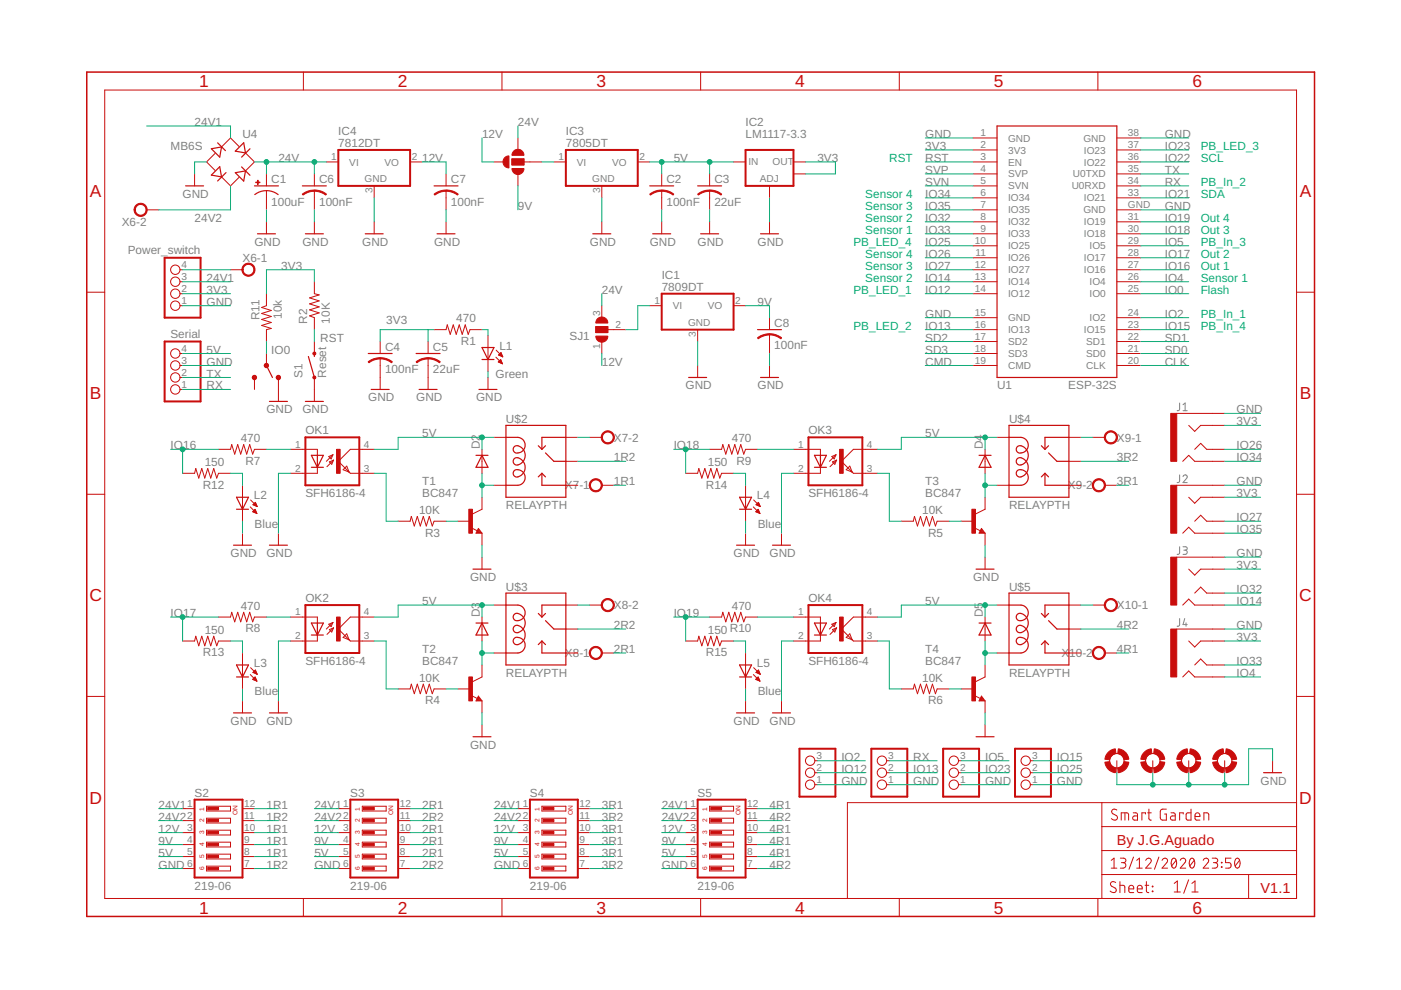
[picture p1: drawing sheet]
<svg xmlns="http://www.w3.org/2000/svg" width="297mm" height="210mm" viewBox="0 0 297 210" stroke-linecap="round" stroke-linejoin="round" font-family="sans-serif">
<defs><g id="words">
<g font-size="3.7" fill="#c90d0c">
<text x="42.2" y="18.5">1</text>
<text x="84.4" y="18.5">2</text>
<text x="126.5" y="18.5">3</text>
<text x="168.6" y="18.5">4</text>
<text x="210.7" y="18.5">5</text>
<text x="252.8" y="18.5">6</text>
<text x="19.1" y="41.8">A</text>
<text x="275.6" y="41.8">A</text>
<text x="19.1" y="84.7">B</text>
<text x="275.6" y="84.7">B</text>
<text x="19" y="127.5">C</text>
<text x="275.5" y="127.5">C</text>
<text x="19" y="170.4">D</text>
<text x="275.5" y="170.4">D</text>
<text x="42.2" y="193.7">1</text>
<text x="84.4" y="193.7">2</text>
<text x="126.5" y="193.7">3</text>
<text x="168.6" y="193.7">4</text>
<text x="210.7" y="193.7">5</text>
<text x="252.8" y="193.7">6</text>
</g>
<g font-size="3.1" fill="#c90d0c">
<text x="236.8" y="179.1">By J.G.Aguado</text>
<text x="267.3" y="189.2">V1.1</text>
</g>
<g font-size="2.5" fill="#808080">
<text x="41.2" y="26.7">24V1</text>
<text x="51.4" y="29.3">U4</text>
<text x="71.7" y="28.6">IC4</text>
<text x="102.2" y="29.3">12V</text>
<text x="109.8" y="26.7">24V</text>
<text x="120" y="28.6">IC3</text>
<text x="158.1" y="29.3">LM1117-3.3</text>
<text x="158.1" y="26.7">IC2</text>
<text x="196.2" y="29.3">GND</text>
<text x="247" y="29.3">GND</text>
<text x="36.2" y="31.8">MB6S</text>
<text x="59" y="34.3">24V</text>
<text x="71.7" y="31.2">7812DT</text>
<text x="89.5" y="34.3">12V</text>
<text x="120" y="31.2">7805DT</text>
<text x="142.8" y="34.3">5V</text>
<text x="173.3" y="34.3">3V3</text>
<text x="196.2" y="31.8">3V3</text>
<text x="196.2" y="34.3">RST</text>
<text x="247" y="34.3">IO22</text>
<text x="247" y="31.8">IO23</text>
<text x="38.7" y="41.9">GND</text>
<text x="57.5" y="38.8">C1</text>
<text x="67.7" y="38.8">C6</text>
<text x="95.6" y="38.8">C7</text>
<text x="141.3" y="38.8">C2</text>
<text x="151.5" y="38.8">C3</text>
<text x="196.2" y="36.9">SVP</text>
<text x="196.2" y="39.4">SVN</text>
<text x="196.2" y="41.9">IO34</text>
<text x="247" y="41.9">IO21</text>
<text x="247" y="39.4">RX</text>
<text x="247" y="36.9">TX</text>
<text x="25.8" y="47.9">X6-2</text>
<text x="41.2" y="47">24V2</text>
<text x="57.5" y="43.6">100uF</text>
<text x="67.7" y="43.6">100nF</text>
<text x="95.6" y="43.6">100nF</text>
<text x="109.8" y="44.5">9V</text>
<text x="141.3" y="43.6">100nF</text>
<text x="151.5" y="43.6">22uF</text>
<text x="196.2" y="44.5">IO35</text>
<text x="196.2" y="47">IO32</text>
<text x="247" y="44.5">GND</text>
<text x="247" y="47">IO19</text>
<text x="27.1" y="53.9">Power_switch</text>
<text x="53.9" y="52.1">GND</text>
<text x="64.1" y="52.1">GND</text>
<text x="76.8" y="52.1">GND</text>
<text x="92" y="52.1">GND</text>
<text x="125.1" y="52.1">GND</text>
<text x="137.8" y="52.1">GND</text>
<text x="147.9" y="52.1">GND</text>
<text x="160.6" y="52.1">GND</text>
<text x="196.2" y="49.6">IO33</text>
<text x="196.2" y="52.1">IO25</text>
<text x="247" y="52.1">IO5</text>
<text x="247" y="49.6">IO18</text>
<text x="43.8" y="59.7">24V1</text>
<text x="51.4" y="55.5">X6-1</text>
<text x="59.6" y="57.2">3V3</text>
<text x="140.3" y="59.1">IC1</text>
<text x="196.2" y="54.6">IO26</text>
<text x="196.2" y="57.2">IO27</text>
<text x="196.2" y="59.7">IO14</text>
<text x="247" y="59.7">IO4</text>
<text x="247" y="57.2">IO16</text>
<text x="247" y="54.6">IO17</text>
<text x="43.8" y="64.8">GND</text>
<text x="43.8" y="62.3">3V3</text>
<text x="127.6" y="62.3">24V</text>
<text x="140.3" y="61.6">7809DT</text>
<text x="160.6" y="64.8">9V</text>
<text x="196.2" y="62.3">IO12</text>
<text x="247" y="62.3">IO0</text>
<text x="36.1" y="71.7">Serial</text>
<text x="55" y="67.9" transform="rotate(-90 55 67.9)">R11</text>
<text x="59.8" y="67.6" transform="rotate(-90 59.8 67.6)">10k</text>
<text x="65.1" y="68.6" transform="rotate(-90 65.1 68.6)">R2</text>
<text x="69.9" y="68.6" transform="rotate(-90 69.9 68.6)">10K</text>
<text x="81.9" y="68.6">3V3</text>
<text x="96.7" y="68.4">470</text>
<text x="164.2" y="69.2">C8</text>
<text x="196.2" y="67.3">GND</text>
<text x="196.2" y="69.9">IO13</text>
<text x="247" y="69.9">IO15</text>
<text x="247" y="67.3">IO2</text>
<text x="43.8" y="77.5">GND</text>
<text x="43.8" y="75">5V</text>
<text x="57.5" y="75">IO0</text>
<text x="67.9" y="72.4">RST</text>
<text x="81.6" y="74.3">C4</text>
<text x="91.8" y="74.3">C5</text>
<text x="97.7" y="73.2">R1</text>
<text x="105.9" y="74.1">L1</text>
<text x="120.7" y="72">SJ1</text>
<text x="127.6" y="77.5">12V</text>
<text x="164.2" y="74.1">100nF</text>
<text x="196.2" y="72.4">SD2</text>
<text x="196.2" y="75">SD3</text>
<text x="196.2" y="77.5">CMD</text>
<text x="247" y="77.5">CLK</text>
<text x="247" y="75">SD0</text>
<text x="247" y="72.4">SD1</text>
<text x="43.8" y="82.6">RX</text>
<text x="43.8" y="80">TX</text>
<text x="64.1" y="80" transform="rotate(-90 64.1 80)">S1</text>
<text x="69.2" y="80" transform="rotate(-90 69.2 80)">Reset</text>
<text x="81.6" y="79.2">100nF</text>
<text x="91.8" y="79.2">22uF</text>
<text x="105.1" y="80.1">Green</text>
<text x="145.4" y="82.6">GND</text>
<text x="160.6" y="82.6">GND</text>
<text x="211.4" y="82.6">U1</text>
<text x="226.5" y="82.6">ESP-32S</text>
<text x="56.5" y="87.7">GND</text>
<text x="64.1" y="87.7">GND</text>
<text x="78.1" y="85.1">GND</text>
<text x="88.2" y="85.1">GND</text>
<text x="100.9" y="85.1">GND</text>
<text x="107.3" y="89.7">U$2</text>
<text x="213.9" y="89.7">U$4</text>
<text x="262.2" y="87.7">GND</text>
<text x="36.2" y="95.3">IO</text>
<text x="38.8" y="95.3">16</text>
<text x="51" y="93.8">470</text>
<text x="64.7" y="92.1">OK1</text>
<text x="89.5" y="92.7">5V</text>
<text x="101.7" y="95.3" transform="rotate(-90 101.7 95.3)">D2</text>
<text x="130.1" y="93.6">X7-2</text>
<text x="142.8" y="95.3">IO</text>
<text x="145.5" y="95.3">18</text>
<text x="155.1" y="93.8">470</text>
<text x="171.4" y="92.1">OK3</text>
<text x="196.2" y="92.7">5V</text>
<text x="208.4" y="95.3" transform="rotate(-90 208.4 95.3)">D4</text>
<text x="236.8" y="93.6">X9-1</text>
<text x="262.2" y="90.2">3V3</text>
<text x="262.2" y="95.3">IO26</text>
<text x="43.4" y="98.8">150</text>
<text x="52" y="98.6">R7</text>
<text x="130.1" y="97.8">1R2</text>
<text x="150.1" y="98.8">150</text>
<text x="156.1" y="98.6">R9</text>
<text x="236.8" y="97.8">3R2</text>
<text x="262.2" y="97.8">IO34</text>
<text x="43" y="103.6">R12</text>
<text x="53.8" y="105.9">L2</text>
<text x="64.7" y="105.4">SFH6186-4</text>
<text x="89.5" y="105.4">BC847</text>
<text x="89.5" y="102.9">T1</text>
<text x="107.3" y="108">RELAYPTH</text>
<text x="119.8" y="103.8">X7-1</text>
<text x="130.1" y="102.9">1R1</text>
<text x="149.7" y="103.6">R14</text>
<text x="160.5" y="105.9">L4</text>
<text x="171.4" y="105.4">SFH6186-4</text>
<text x="196.2" y="105.4">BC847</text>
<text x="196.2" y="102.9">T3</text>
<text x="213.9" y="108">RELAYPTH</text>
<text x="226.4" y="103.8">X9-2</text>
<text x="236.8" y="102.9">3R1</text>
<text x="262.2" y="102.9">GND</text>
<text x="262.2" y="105.4">3V3</text>
<text x="54" y="111.9">Blue</text>
<text x="88.8" y="109">10K</text>
<text x="90.1" y="113.8">R3</text>
<text x="160.7" y="111.9">Blue</text>
<text x="195.5" y="109">10K</text>
<text x="196.8" y="113.8">R5</text>
<text x="262.2" y="113.1">IO35</text>
<text x="262.2" y="110.5">IO27</text>
<text x="48.9" y="118.1">GND</text>
<text x="56.5" y="118.1">GND</text>
<text x="155.5" y="118.1">GND</text>
<text x="163.1" y="118.1">GND</text>
<text x="262.2" y="118.1">GND</text>
<text x="99.7" y="123.2">GND</text>
<text x="107.3" y="125.2">U$3</text>
<text x="206.3" y="123.2">GND</text>
<text x="213.9" y="125.2">U$5</text>
<text x="262.2" y="120.7">3V3</text>
<text x="262.2" y="125.7">IO32</text>
<text x="36.2" y="130.8">IO17</text>
<text x="51" y="129.3">470</text>
<text x="64.7" y="127.7">OK2</text>
<text x="89.5" y="128.3">5V</text>
<text x="101.7" y="130.8" transform="rotate(-90 101.7 130.8)">D3</text>
<text x="130.1" y="129.2">X8-2</text>
<text x="142.8" y="130.8">IO19</text>
<text x="155.1" y="129.3">470</text>
<text x="171.4" y="127.7">OK4</text>
<text x="196.2" y="128.3">5V</text>
<text x="208.4" y="130.8" transform="rotate(-90 208.4 130.8)">D5</text>
<text x="236.8" y="129.2">X10-1</text>
<text x="262.2" y="128.3">IO14</text>
<text x="43.4" y="134.4">150</text>
<text x="52" y="134.1">R8</text>
<text x="130.1" y="133.4">2R2</text>
<text x="150.1" y="134.4">150 R10</text>
<text x="236.8" y="133.4">4R2</text>
<text x="262.2" y="133.4">GND</text>
<text x="262.2" y="135.9">3V3</text>
<text x="43" y="139.2">R13</text>
<text x="53.8" y="141.4">L3</text>
<text x="64.7" y="141">SFH6186-4</text>
<text x="89.5" y="141">BC847</text>
<text x="89.5" y="138.4">T2</text>
<text x="107.3" y="143.5">RELAYPTH</text>
<text x="119.8" y="139.3">X8-1</text>
<text x="130.1" y="138.4">2R1</text>
<text x="149.7" y="139.2">R15</text>
<text x="160.5" y="141.4">L5</text>
<text x="171.4" y="141">SFH6186-4</text>
<text x="196.2" y="141">BC847</text>
<text x="196.2" y="138.4">T4</text>
<text x="213.9" y="143.5">RELAYPTH</text>
<text x="225" y="139.3">X</text>
<text x="226.7" y="139.3">10-2</text>
<text x="236.8" y="138.4">4R1</text>
<text x="262.2" y="141">IO33</text>
<text x="262.2" y="143.5">IO4</text>
<text x="54" y="147.4">Blue</text>
<text x="88.8" y="144.5">10K</text>
<text x="90.1" y="149.3">R4</text>
<text x="160.7" y="147.4">Blue</text>
<text x="195.5" y="144.5">10K</text>
<text x="196.8" y="149.3">R6</text>
<text x="48.9" y="153.7">GND</text>
<text x="56.5" y="153.7">GND</text>
<text x="155.5" y="153.7">GND</text>
<text x="163.1" y="153.7">GND</text>
<text x="99.7" y="158.8">GND</text>
<text x="178.4" y="161.3">IO2</text>
<text x="193.6" y="161.3">RX</text>
<text x="208.9" y="161.3">IO5</text>
<text x="224.1" y="161.3">IO15</text>
<text x="178.4" y="166.4">GND</text>
<text x="178.4" y="163.8">IO12</text>
<text x="193.6" y="166.4">GND</text>
<text x="193.6" y="163.8">IO13</text>
<text x="208.9" y="166.4">GND</text>
<text x="208.9" y="163.8">IO23</text>
<text x="224.1" y="166.4">GND</text>
<text x="224.1" y="163.8">IO25</text>
<text x="267.3" y="166.4">GND</text>
<text x="33.6" y="171.5">24V1</text>
<text x="33.6" y="174">24V2</text>
<text x="41.2" y="168.9">S2</text>
<text x="56.5" y="171.5">1R1</text>
<text x="56.5" y="174">1R2</text>
<text x="66.6" y="171.5">24V1</text>
<text x="66.6" y="174">24V2</text>
<text x="74.3" y="168.9">S3</text>
<text x="89.5" y="171.5">2R1</text>
<text x="89.5" y="174">2R2</text>
<text x="104.7" y="171.5">24V1</text>
<text x="104.7" y="174">24V2</text>
<text x="112.4" y="168.9">S4</text>
<text x="127.6" y="171.5">3R1</text>
<text x="127.6" y="174">3R2</text>
<text x="140.3" y="171.5">24V1</text>
<text x="140.3" y="174">24V2</text>
<text x="147.9" y="168.9">S5</text>
<text x="163.1" y="174">4R2</text>
<text x="163.1" y="171.5">4R1</text>
<text x="33.6" y="179.1">9V</text>
<text x="33.6" y="176.5">12V</text>
<text x="56.5" y="176.5">1R1</text>
<text x="56.5" y="179.1">1R1</text>
<text x="66.6" y="179.1">9V</text>
<text x="66.6" y="176.5">12V</text>
<text x="89.5" y="176.5">2R1</text>
<text x="89.5" y="179.1">2R1</text>
<text x="104.7" y="179.1">9V</text>
<text x="104.7" y="176.5">12V</text>
<text x="127.6" y="176.5">3R1</text>
<text x="127.6" y="179.1">3R1</text>
<text x="140.3" y="179.1">9V</text>
<text x="140.3" y="176.5">12V</text>
<text x="163.1" y="176.5">4R1</text>
<text x="163.1" y="179.1">4R1</text>
<text x="33.6" y="184.2">GND</text>
<text x="33.6" y="181.6">5V</text>
<text x="56.5" y="181.6">1R1</text>
<text x="56.5" y="184.2">1R2</text>
<text x="66.6" y="184.2">GND</text>
<text x="66.6" y="181.6">5V</text>
<text x="89.5" y="181.6">2R1</text>
<text x="89.5" y="184.2">2R2</text>
<text x="104.7" y="184.2">GND</text>
<text x="104.7" y="181.6">5V</text>
<text x="127.6" y="181.6">3R1</text>
<text x="127.6" y="184.2">3R2</text>
<text x="140.3" y="184.2">GND</text>
<text x="140.3" y="181.6">5V</text>
<text x="163.1" y="184.2">4R2</text>
<text x="163.1" y="181.6">4R1</text>
<text x="41.2" y="188.6">219-06</text>
<text x="74.3" y="188.6">219-06</text>
<text x="112.4" y="188.6">219-06</text>
<text x="147.9" y="188.6">219-06</text>
</g>
<g font-size="2.5" fill="#0dab76">
<text x="188.5" y="34.3">RST</text>
<text x="254.6" y="34.3">SCL</text>
<text x="254.6" y="31.8">PB_LED_3</text>
<text x="183.5" y="41.9">Sensor 4</text>
<text x="254.6" y="41.9">SDA</text>
<text x="254.6" y="39.4">PB_In_2</text>
<text x="183.5" y="47">Sensor 2</text>
<text x="183.5" y="44.5">Sensor 3</text>
<text x="254.6" y="47">Out 4</text>
<text x="180.9" y="52.1">PB_LED_4</text>
<text x="183.5" y="49.6">Sensor 1</text>
<text x="254.6" y="49.6">Out 3</text>
<text x="254.6" y="52.1">PB_In_3</text>
<text x="183.5" y="59.7">Sensor 2</text>
<text x="183.5" y="57.2">Sensor 3</text>
<text x="183.5" y="54.6">Sensor 4</text>
<text x="254.6" y="59.7">Sensor 1</text>
<text x="254.6" y="57.2">Out 1</text>
<text x="254.6" y="54.6">Out 2</text>
<text x="180.9" y="62.3">PB_LED_1</text>
<text x="254.6" y="62.3">Flash</text>
<text x="180.9" y="69.9">PB_LED_2</text>
<text x="254.6" y="67.3">PB_In_1</text>
<text x="254.6" y="69.9">PB_In_4</text>
</g>
<g font-size="2.1" fill="#808080">
<text x="207.9" y="28.9">1</text>
<text x="239.1" y="28.9">38</text>
<text x="70.2" y="34">1</text>
<text x="74.1" y="35.1">VI</text>
<text x="81.5" y="35.1">VO</text>
<text x="87.3" y="34">2</text>
<text x="118.4" y="34">1</text>
<text x="122.3" y="35.1">VI</text>
<text x="129.8" y="35.1">VO</text>
<text x="135.6" y="34">2</text>
<text x="158.7" y="35">IN</text>
<text x="163.8" y="35">OUT</text>
<text x="207.9" y="34">3</text>
<text x="207.9" y="31.4">2</text>
<text x="213.7" y="30">GND</text>
<text x="213.7" y="35.1">EN</text>
<text x="213.7" y="32.6">3V3</text>
<text x="229.7" y="30">GND</text>
<text x="229.8" y="32.6">IO23</text>
<text x="229.8" y="35.1">IO22</text>
<text x="239.1" y="31.4">37</text>
<text x="239.1" y="34">36</text>
<text x="77.3" y="38.6">GND</text>
<text x="79" y="41" transform="rotate(-90 79 41)">3</text>
<text x="125.6" y="38.6">GND</text>
<text x="127.2" y="41" transform="rotate(-90 127.2 41)">3</text>
<text x="161.1" y="38.6">ADJ</text>
<text x="207.9" y="36.5">4</text>
<text x="207.9" y="39.1">5</text>
<text x="207.9" y="41.6">6</text>
<text x="213.7" y="37.6">SVP</text>
<text x="213.7" y="40.2">SVN</text>
<text x="227.2" y="40.2">U0RXD</text>
<text x="227.5" y="37.6">U0TXD</text>
<text x="239.1" y="39.1">34</text>
<text x="239.1" y="36.5">35</text>
<text x="239.1" y="41.6">33</text>
<text x="207.9" y="44.1">7</text>
<text x="207.9" y="46.7">8</text>
<text x="213.7" y="42.7">IO34</text>
<text x="213.7" y="45.3">IO35</text>
<text x="213.7" y="47.8">IO32</text>
<text x="229.7" y="45.3">GND</text>
<text x="229.8" y="47.8">IO19</text>
<text x="229.8" y="42.7">IO21</text>
<text x="239.1" y="46.7">31</text>
<text x="239.1" y="44.1">GND</text>
<text x="206.7" y="51.8">10</text>
<text x="207.9" y="49.2">9</text>
<text x="213.7" y="50.3">IO33</text>
<text x="213.7" y="52.9">IO25</text>
<text x="229.8" y="50.3">IO18</text>
<text x="231" y="52.9">IO5</text>
<text x="239.1" y="49.2">30</text>
<text x="239.1" y="51.8">29</text>
<text x="38.5" y="59.4">3</text>
<text x="38.5" y="56.8">4</text>
<text x="206.7" y="56.8">12</text>
<text x="206.7" y="59.4">13</text>
<text x="206.8" y="54.3">11</text>
<text x="213.7" y="57.9">IO27</text>
<text x="213.7" y="55.4">IO26</text>
<text x="229.8" y="55.4">IO17</text>
<text x="229.8" y="57.9">IO16</text>
<text x="239.1" y="54.3">28</text>
<text x="239.1" y="56.8">27</text>
<text x="239.1" y="59.4">26</text>
<text x="38.5" y="64.4">1</text>
<text x="38.5" y="61.9">2</text>
<text x="138.8" y="64.4">1</text>
<text x="142.6" y="65.6">VI</text>
<text x="150.1" y="65.6">VO</text>
<text x="155.9" y="64.4">2</text>
<text x="206.7" y="61.9">14</text>
<text x="213.7" y="60.5">IO14</text>
<text x="213.7" y="63">IO12</text>
<text x="231" y="60.5">IO4</text>
<text x="231" y="63">IO0</text>
<text x="239.1" y="61.9">25</text>
<text x="127.2" y="67" transform="rotate(-90 127.2 67)">3</text>
<text x="130.5" y="69.5">2</text>
<text x="145.9" y="69.1">GND</text>
<text x="147.6" y="71.4" transform="rotate(-90 147.6 71.4)">3</text>
<text x="206.7" y="69.5">16</text>
<text x="206.7" y="67">15</text>
<text x="213.7" y="70.6">IO13</text>
<text x="213.7" y="68.1">GND</text>
<text x="229.8" y="70.6">IO15</text>
<text x="231" y="68.1">IO2</text>
<text x="239.1" y="69.5">23</text>
<text x="239.1" y="67">24</text>
<text x="38.5" y="77.1">3</text>
<text x="38.5" y="74.6">4</text>
<text x="127.2" y="74" transform="rotate(-90 127.2 74)">1</text>
<text x="206.7" y="72.1">17</text>
<text x="206.7" y="74.6">18</text>
<text x="206.7" y="77.1">19</text>
<text x="213.7" y="73.2">SD2</text>
<text x="213.7" y="75.7">SD3</text>
<text x="230.3" y="73.2">SD1</text>
<text x="230.3" y="75.7">SD0</text>
<text x="239.1" y="77.1">20</text>
<text x="239.1" y="72.1">22</text>
<text x="239.1" y="74.6">21</text>
<text x="38.5" y="82.2">1</text>
<text x="38.5" y="79.7">2</text>
<text x="213.7" y="78.3">CMD</text>
<text x="230.3" y="78.3">CLK</text>
<text x="62.6" y="94.9">1</text>
<text x="77.2" y="94.9">4</text>
<text x="169.2" y="94.9">1</text>
<text x="183.8" y="94.9">4</text>
<text x="62.6" y="100">2</text>
<text x="77.2" y="100">3</text>
<text x="169.2" y="100">2</text>
<text x="183.8" y="100">3</text>
<text x="62.6" y="130.5">1</text>
<text x="77.2" y="130.5">4</text>
<text x="169.2" y="130.5">1</text>
<text x="183.8" y="130.5">4</text>
<text x="62.6" y="135.5">2</text>
<text x="77.2" y="135.5">3</text>
<text x="169.2" y="135.5">2</text>
<text x="183.8" y="135.5">3</text>
<text x="173.1" y="160.9">3</text>
<text x="188.3" y="160.9">3</text>
<text x="203.6" y="160.9">3</text>
<text x="218.8" y="160.9">3</text>
<text x="173.1" y="166">1</text>
<text x="173.1" y="163.5">2</text>
<text x="188.3" y="166">1</text>
<text x="188.3" y="163.5">2</text>
<text x="203.6" y="166">1</text>
<text x="203.6" y="163.5">2</text>
<text x="218.8" y="166">1</text>
<text x="218.8" y="163.5">2</text>
<text x="39.7" y="171.1">1</text>
<text x="39.7" y="173.6">2</text>
<text x="51.8" y="173.6">11</text>
<text x="51.8" y="171.1">12</text>
<text x="72.7" y="171.1">1</text>
<text x="72.7" y="173.6">2</text>
<text x="84.8" y="173.6">11</text>
<text x="84.8" y="171.1">12</text>
<text x="110.8" y="171.1">1</text>
<text x="110.8" y="173.6">2</text>
<text x="122.9" y="173.6">11</text>
<text x="122.9" y="171.1">12</text>
<text x="146.4" y="171.1">1</text>
<text x="146.4" y="173.6">2</text>
<text x="158.4" y="173.6">11</text>
<text x="158.4" y="171.1">12</text>
<text x="39.7" y="176.2">3</text>
<text x="39.7" y="178.7">4</text>
<text x="51.8" y="178.7">9</text>
<text x="51.8" y="176.2">10</text>
<text x="72.7" y="176.2">3</text>
<text x="72.7" y="178.7">4</text>
<text x="84.8" y="178.7">9</text>
<text x="84.8" y="176.2">10</text>
<text x="110.8" y="176.2">3</text>
<text x="110.8" y="178.7">4</text>
<text x="122.9" y="178.7">9</text>
<text x="122.9" y="176.2">10</text>
<text x="146.4" y="176.2">3</text>
<text x="146.4" y="178.7">4</text>
<text x="158.4" y="178.7">9</text>
<text x="158.4" y="176.2">10</text>
<text x="39.7" y="181.3">5</text>
<text x="39.7" y="183.8">6</text>
<text x="51.8" y="183.8">7</text>
<text x="51.8" y="181.3">8</text>
<text x="72.7" y="181.3">5</text>
<text x="72.7" y="183.8">6</text>
<text x="84.8" y="183.8">7</text>
<text x="84.8" y="181.3">8</text>
<text x="110.8" y="181.3">5</text>
<text x="110.8" y="183.8">6</text>
<text x="122.9" y="183.8">7</text>
<text x="122.9" y="181.3">8</text>
<text x="146.4" y="181.3">5</text>
<text x="146.4" y="183.8">6</text>
<text x="158.4" y="183.8">7</text>
<text x="158.4" y="181.3">8</text>
</g>
<g font-size="1.4" fill="#c90d0c">
<text x="43.3" y="172" transform="rotate(-90 43.3 172)">1</text>
<text x="50.4" y="172.8" transform="rotate(-90 50.4 172.8)">ON</text>
<text x="76.3" y="172" transform="rotate(-90 76.3 172)">1</text>
<text x="83.4" y="172.8" transform="rotate(-90 83.4 172.8)">ON</text>
<text x="114.4" y="172" transform="rotate(-90 114.4 172)">1</text>
<text x="121.5" y="172.8" transform="rotate(-90 121.5 172.8)">ON</text>
<text x="149.9" y="172" transform="rotate(-90 149.9 172)">1</text>
<text x="157" y="172.8" transform="rotate(-90 157 172.8)">ON</text>
<text x="43.3" y="179.3" transform="rotate(-90 43.3 179.3)">4</text>
<text x="43.3" y="176.8" transform="rotate(-90 43.3 176.8)">3</text>
<text x="43.3" y="174.3" transform="rotate(-90 43.3 174.3)">2</text>
<text x="76.3" y="179.3" transform="rotate(-90 76.3 179.3)">4</text>
<text x="76.3" y="176.8" transform="rotate(-90 76.3 176.8)">3</text>
<text x="76.3" y="174.3" transform="rotate(-90 76.3 174.3)">2</text>
<text x="114.4" y="179.3" transform="rotate(-90 114.4 179.3)">4</text>
<text x="114.4" y="176.8" transform="rotate(-90 114.4 176.8)">3</text>
<text x="114.4" y="174.3" transform="rotate(-90 114.4 174.3)">2</text>
<text x="149.9" y="179.3" transform="rotate(-90 149.9 179.3)">4</text>
<text x="149.9" y="176.8" transform="rotate(-90 149.9 176.8)">3</text>
<text x="149.9" y="174.3" transform="rotate(-90 149.9 174.3)">2</text>
<text x="43.3" y="184.6" transform="rotate(-90 43.3 184.6)">6</text>
<text x="43.3" y="182" transform="rotate(-90 43.3 182)">5</text>
<text x="76.3" y="184.6" transform="rotate(-90 76.3 184.6)">6</text>
<text x="76.3" y="182" transform="rotate(-90 76.3 182)">5</text>
<text x="114.4" y="184.6" transform="rotate(-90 114.4 184.6)">6</text>
<text x="114.4" y="182" transform="rotate(-90 114.4 182)">5</text>
<text x="149.9" y="184.6" transform="rotate(-90 149.9 184.6)">6</text>
<text x="149.9" y="182" transform="rotate(-90 149.9 182)">5</text>
</g>
</g></defs>
<path d="M250.1 85.4v1.4l-.5 .3M250.8 87.1h.9M250.8 85.8l.5-.4v1.7M250.1 100.7v1.4l-.5 .2M250.1 115.9v1.4l-.5 .2M250.8 101a.44 .44 0 0 1 .7-.3 .44 .44 0 0 1 .1 .7l-.8 .9h.9M250.8 115.9h.6a.36 .36 0 0 1 .3 .4 .36 .36 0 0 1-.3 .3h-.4M251.3 116.6a.44 .44 0 0 1 .4 .5 .44 .44 0 0 1-.4 .4h-.5M250.1 131.1v1.5l-.5 .2M251.2 131.1l-.4 1.3h.9M251.5 132.1v.7" fill="none" stroke="#808080" stroke-width=".21"/>
<g fill="none" stroke="#c90d0c" stroke-width=".21">
<path d="M22.2 19.1h252.7v171.4h-252.7zM64.3 15.3v3.8M106.4 15.3v3.8M148.5 15.3v3.8M190.7 15.3v3.8M232.8 15.3v3.8M41.3 36.9v2.5M45.6 32.5l-1.8 1.8 1.8 1.8M47 37.5l1.9 1.9 1.8-1.8M50.7 31.1l-1.8-1.8-1.9 1.9M52 32.4l2 1.9-2 1.9M56.5 36.9v2.5"/>
<path d="M66.7 36.9v2.5M69.2 34.3h2.5M79.3 39.4v2.6M87 34.3h2.5M94.6 36.9v2.5M104.7 34.3h2.6M108.5 33.7h2.6v1.3h-2.6zM109.8 29.3v2.5M109.8 36.9v2.5M111.1 34.3h3.8M117.4 34.3h2.6M127.6 39.4v2.6"/>
<path d="M135.2 34.3h2.6M140.3 36.9v2.5M150.5 36.9v2.5M155.5 34.3h2.6M163.2 39.4v2.6M168.2 34.3h2.6M168.2 36.9h2.6M206.3 34.3h5.1M206.3 36.9h5.1M206.3 29.3h5.1M206.3 39.4h5.1M206.3 31.8h5.1"/>
<path d="M236.8 34.3h5.1M236.8 36.9h5.1M236.8 29.3h5.1M236.8 39.4h5.1M236.8 31.8h5.1M31.1 44.5h2.5M38.1 57.2h.6M38.1 59.7h.6M48.9 57.2h2.5M56.5 40.4v4.1M56.5 47v2.6M66.7 59.7v2.6l1 .2-2.1 .7 2.1 .6-2.1 .6 2.1 .7-2.1 .6 2.1 .6-2.1 .7 1.1 .4v2.5"/>
<path d="M66.7 40.4v4.1M66.7 47v2.6M79.3 47v2.6M94.6 40.4v4.1M94.6 47v2.6M127.6 47v2.6M140.3 40.4v4.1M140.3 47v2.6M150.5 40.4v4.1M150.5 47v2.6M163.2 47v2.6M206.3 42h5.1"/>
<path d="M206.3 44.5h5.1M206.3 47h5.1M206.3 49.6h5.1M206.3 57.2h5.1M206.3 52.1h5.1M206.3 54.7h5.1M206.3 59.7h5.1M236.8 42h5.1M236.8 44.5h5.1M236.8 47h5.1M236.8 49.6h5.1M236.8 57.2h5.1"/>
<path d="M236.8 52.1h5.1M236.8 54.7h5.1M236.8 59.7h5.1M18.4 62h3.8M38.1 64.8h.6M38.1 62.3h.6M38.1 75h.6M38.1 77.5h.6M56.5 62.3v2.5l-1 .4 2 .6-2 .7 2 .6-2 .6 2 .7-2 .6 2 .6-1 .3v2.5M56.5 75v2.5M66.7 72.4v2.6M80.6 72.4v2.6"/>
<path d="M80.6 76v6.6M90.8 72.4v2.6M90.8 76v6.6M92 69.9h2.6l.2-1 .7 2 .6-2 .6 2 .7-2 .6 2 .6-2 .7 2 .4-1h2.5M103.5 71.1v7.7M105.1 75.7l1.4 1.4M105.2 74.3l1.4 1.3M105.7 76.7h.6M105.7 75.3l.9 .3M105.7 75.3l.5-.5 .4 .8M105.7 75.3h.7M105.8 76.6h.5"/>
<path d="M105.8 75.1h.6M105.8 76.8h.6M105.9 76.5h.4M105.9 75.4h.6M106 75h.3M106 76.3h.2M106.1 74.9h.2M106.1 77h.3M106.2 76.2l.3 .9-.9-.3zM106.2 74.8h.1M106.2 75.5h.3M106.4 77.1h.1"/>
<path d="M106.5 75.6h.1M126.3 69.3h2.6v1.2h-2.6zM127.6 64.8v2.6M127.6 72.4v2.6M128.9 69.9h3.8M137.8 64.8h2.5M147.9 69.9v2.5M147.9 77.5v2.5M155.5 64.8h2.6M163.2 67.4v2.5M163.2 70.9v4.1M163.2 77.5v2.5"/>
<path d="M206.3 69.9h5.1M206.3 62.3h5.1M206.3 67.4h5.1M206.3 72.4h5.1M206.3 75h5.1M206.3 77.5h5.1M236.8 69.9h5.1M236.8 62.3h5.1M236.8 67.4h5.1M236.8 72.4h5.1M236.8 75h5.1M236.8 77.5h5.1"/>
<path d="M274.9 62h3.8M38.1 82.6h.6M38.1 80h.6M46.3 95.3h2.6l.2-1 .7 2 .6-2 .6 2 .7-2 .6 2 .6-2 .7 2 .4-1h2.5M54 80v2.6M59 80v5.1M61.6 95.3h5.7v1.2M66.7 80v5.1M67.3 99.1v1.3h-5.7M69.7 96.8l.9-.4-.4 .9zM69.8 97.9l.9-.3-.4 .8zM70.6 96.4l-1.4 1.4"/>
<path d="M70.7 97.6l-1.4 1.4M72.7 99.6l.8-.8 .5 1.3zM79.3 95.3h-5l-2.6 2.5 2.6 2.6h5M102.2 95.3v5.1M103.5 80v2.6M104.7 92.7h2.6M120 97.8h2.5M120 92.7h2.5M125.1 92.7h2.5M150.5 95.3h2.5l.2-1 .7 2 .6-2 .7 2 .6-2 .6 2 .7-2 .6 2 .4-1h2.5M168.2 95.3h5.7v1.2M173.9 99.1v1.3h-5.7"/>
<path d="M176.4 96.8l.8-.4-.3 .9zM176.5 97.9l.9-.3-.4 .8zM177.2 96.4l-1.3 1.4M177.4 97.6l-1.4 1.4M180.2 98.8l.5 1.3-1.3-.5zM186 95.3h-5.1l-2.5 2.5 2.5 2.6h5.1M208.9 95.3v5.1M211.4 92.7h2.5M226.6 97.8h2.6M226.6 92.7h2.6M231.7 92.7h2.6M249.5 87.7h10.2"/>
<path d="M250.8 97.8l1.2-1.3 1.3 1.3h6.4M252 90.2l1.3 1.3 1.3-1.3h5.1M253.3 95.3l1.3-1.3 1.2 1.3h3.9M18.4 104.8h3.8M38.7 100.4h2.6l.2-1.1 .6 2.1 .7-2.1 .6 2.1 .6-2.1 .7 2.1 .6-2.1 .7 2.1 .3-1h2.6M51.4 102.9v7.6M51.4 113.1v2.5M53.1 107.5l1.4 1.4M53.1 106l1.4 1.4M53.6 107l.5-.5 .4 .9zM53.6 108.4h.7M53.7 107h.7"/>
<path d="M53.7 108.6h.6M53.8 108.3h.4M53.8 106.9h.5M53.8 107.1h.6M53.9 108.2h.3M53.9 106.7h.4M54 108.7h.4M54 108.1h.1M54 106.6h.2M54.1 108l.4 .9-.9-.4zM54.1 107.2h.4M54.3 108.8h.1"/>
<path d="M54.4 107.4h.1M59 113.1v2.5M84.4 110.5h2.6l.2-1 .6 2 .7-2 .6 2 .6-2 .7 2 .6-2 .7 2 .3-1h2.6M97.1 110.5h2.6M100 111.9l1.2 .6M101.4 112l.8 1.1h-1.3zM102.2 105.4v2.6l-2 1M102.2 113.1v2.5M102.2 118.1v2.6M104.7 102.9h2.6M120 102.9h2.5M127.6 102.9h2.5"/>
<path d="M145.4 100.4h2.5l.3-1.1 .6 2.1 .6-2.1 .7 2.1 .6-2.1 .6 2.1 .7-2.1 .6 2.1 .4-1h2.5M158.1 102.9v7.6M158.1 113.1v2.5M159.7 107.5l1.4 1.4M159.8 106l1.4 1.4M160.2 108.5l.5-.5 .4 .9zM160.3 108.4h.7M160.3 107l.5-.5 .4 .9zM160.3 107h.7M160.4 108.6h.6M160.4 108.3h.5M160.4 106.9h.6"/>
<path d="M160.5 107.1h.6M160.5 108.2h.3M160.6 106.7h.3M160.7 108.1h.1M160.7 108.7h.3M160.7 106.6h.1M160.8 107.2h.3M161 108.8h.1M161.1 107.4h.1M165.7 113.1v2.5M191.1 110.5h2.5l.3-1 .6 2 .7-2 .6 2 .6-2 .7 2 .6-2 .6 2 .4-1h2.5M203.8 110.5h2.5"/>
<path d="M206.6 111.9l1.3 .6M208.1 112l.8 1.1h-1.3zM208.9 105.4v2.6l-2.1 1M208.9 113.1v2.5M208.9 118.1v2.6M211.4 102.9h2.5M226.6 102.9h2.6M234.3 102.9h2.5M249.5 102.9h10.2M249.5 118.1h10.2M250.8 113.1l1.2-1.3 1.3 1.3h6.4M252 105.4l1.3 1.3 1.3-1.3h5.1"/>
<path d="M253.3 110.5l1.3-1.3 1.2 1.3h3.9M274.9 104.8h3.8M38.7 135.9h2.6l.2-1 .6 2 .7-2 .6 2 .6-2 .7 2 .6-2 .7 2 .3-1h2.6M46.3 130.8h2.6l.2-1 .7 2 .6-2 .6 2 .7-2 .6 2 .6-2 .7 2 .4-1h2.5M51.4 138.5v7.6M61.6 130.8h5.7v1.3M67.3 134.6v1.3h-5.7M69.7 132.4l.9-.4-.4 .9zM69.8 133.5l.9-.4-.4 .9zM70.6 132l-1.4 1.4M70.7 133.1l-1.4 1.4M73.5 134.4l.5 1.3-1.3-.6z"/>
<path d="M79.3 130.8h-5l-2.6 2.6 2.6 2.5h5M102.2 130.8v5.1M104.7 138.5h2.6M104.7 128.3h2.6M120 138.5h2.5M120 133.4h2.5M120 128.3h2.5M125.1 128.3h2.5M127.6 138.5h2.5M145.4 135.9h2.5l.3-1 .6 2 .6-2 .7 2 .6-2 .6 2 .7-2 .6 2 .4-1h2.5M150.5 130.8h2.5l.2-1 .7 2 .6-2 .7 2 .6-2 .6 2 .7-2 .6 2 .4-1h2.5M158.1 138.5v7.6"/>
<path d="M168.2 130.8h5.7v1.3M173.9 134.6v1.3h-5.7M176.4 132.4l.8-.4-.3 .9zM176.5 133.5l.9-.4-.4 .9zM177.2 132l-1.3 1.4M177.4 133.1l-1.4 1.4M180.2 134.4l.5 1.3-1.3-.6zM186 130.8h-5.1l-2.5 2.6 2.5 2.5h5.1M208.9 130.8v5.1M211.4 138.5h2.5M211.4 128.3h2.5M226.6 138.5h2.6"/>
<path d="M226.6 133.4h2.6M226.6 128.3h2.6M231.7 128.3h2.6M234.3 138.5h2.5M249.5 133.4h10.2M250.8 128.3l1.2-1.3 1.3 1.3h6.4M252 135.9l1.3 1.3 1.3-1.3h5.1M252 120.7l1.3 1.2 1.3-1.2h5.1M253.3 125.8l1.3-1.3 1.2 1.3h3.9M18.4 147.7h3.8M51.4 148.6v2.6M53.1 143l1.4 1.4"/>
<path d="M53.1 141.6l1.4 1.4M53.6 144l.5-.5 .4 .9zM53.6 144h.7M53.6 142.6l.9 .4M53.6 142.6l.5-.5 .4 .9M53.6 142.6h.8M53.7 143.9h.6M53.8 142.5h.5M53.8 144.1h.5M53.8 143.8h.4M53.9 142.3h.4M53.9 142.7h.5"/>
<path d="M54 143.7h.1M54 142.2h.2M54.1 144.3h.3M54.1 142.1h.1M54.2 142.8h.3M54.4 144.4h.1M54.5 142.9h.1M59 148.6v2.6M84.4 146.1h2.6l.2-1 .6 2 .7-2 .6 2 .6-2 .7 2 .6-2 .7 2 .3-1h2.6M97.1 146.1h2.6M100 147.5l1.2 .6M101.4 147.6l.8 1h-1.3z"/>
<path d="M102.2 141v2.5l-2 1M102.2 148.6v2.6M102.2 153.7v2.5M158.1 148.6v2.6M159.7 143l1.4 1.4M159.8 141.6l1.4 1.4M160.2 144l.5-.5 .4 .9zM160.3 144h.7M160.3 142.6h.7M160.3 142.6l.9 .4M160.3 142.6l.5-.5 .4 .9M160.4 143.9h.5"/>
<path d="M160.4 142.5h.6M160.5 144.1h.5M160.5 143.8h.3M160.5 142.3h.4M160.6 142.7h.5M160.6 143.7h.2M160.7 142.2h.2M160.7 144.3h.4M160.8 142.1h.1M160.8 142.8h.3M161 144.4h.1M161.1 142.9h.1"/>
<path d="M165.7 148.6v2.6M191.1 146.1h2.5l.3-1 .6 2 .7-2 .6 2 .6-2 .7 2 .6-2 .6 2 .4-1h2.5M203.8 146.1h2.5M206.6 147.5l1.3 .6M208.1 147.6l.8 1h-1.3zM208.9 141v2.5l-2.1 1M208.9 148.6v2.6M208.9 153.7v2.5M250.8 143.5l1.2-1.2 1.3 1.2h6.4M253.3 141l1.3-1.3 1.2 1.3h3.9M274.9 147.7h3.8M38.7 179.1h2.6"/>
<path d="M38.7 176.5h2.6M38.7 174h2.6M38.7 171.4h2.6M43.8 170.9h5.1v1.1h-5.1zM43.8 173.5h5.1v1h-5.1zM43.8 176h5.1v1h-5.1zM43.8 178.6h5.1v1h-5.1zM51.4 179.1h2.6M51.4 176.5h2.6M51.4 174h2.6M51.4 171.4h2.6M71.7 179.1h2.6"/>
<path d="M71.7 176.5h2.6M71.7 174h2.6M71.7 171.4h2.6M76.8 170.9h5.1v1.1h-5.1zM76.8 173.5h5.1v1h-5.1zM76.8 176h5.1v1h-5.1zM76.8 178.6h5.1v1h-5.1zM84.4 179.1h2.6M84.4 176.5h2.6M84.4 174h2.6M84.4 171.4h2.6M109.8 179.1h2.6"/>
<path d="M109.8 176.5h2.6M109.8 174h2.6M109.8 171.4h2.6M114.9 170.9h5.1v1.1h-5.1zM114.9 173.5h5.1v1h-5.1zM114.9 176h5.1v1h-5.1zM114.9 178.6h5.1v1h-5.1zM122.5 179.1h2.6M122.5 176.5h2.6M122.5 174h2.6M122.5 171.4h2.6M145.4 179.1h2.5"/>
<path d="M145.4 176.5h2.5M145.4 174h2.5M145.4 171.4h2.5M150.5 170.9h5v1.1h-5zM150.5 173.5h5v1h-5zM150.5 176h5v1h-5zM150.5 178.6h5v1h-5zM158.1 179.1h2.5M158.1 176.5h2.5M158.1 174h2.5M158.1 171.4h2.5M172.7 166.4h.6"/>
<path d="M172.7 163.8h.6M172.7 161.3h.6M188 166.4h.6M188 163.8h.6M188 161.3h.6M203.2 166.4h.6M203.2 163.8h.6M203.2 161.3h.6M218.5 166.4h.5M218.5 163.8h.5M218.5 161.3h.5M233.6 170.2v20.3"/>
<path d="M233.6 175.3h41.3M236.8 171.7a.58 .58 0 0 0-.9-.1 .58 .58 0 0 0 0 .9l.8 .4a.58 .58 0 0 1 0 .9 .58 .58 0 0 1-.8-.1l-.3-.1M236.8 161.3v2.5M237.7 173.9v-1.6l1.5 .1 .1 1.5M238.5 172.3v1.6M240.3 172.3l.6 .1 .3 .2v1.3h-.6a.44 .44 0 0 1-.5-.5 .44 .44 0 0 1 .5-.4h.6M242.9 172.6v-.3h-.8v1.6M243.3 172.3h.8M243.6 171.6v2.1l.5 .2M244.4 161.3v2.5M247.3 171.6h-1l-.3 .3v1.5l.2 .4 1.1 .1v-1.3h-.4M248.3 172.3l.6 .1 .3 .2v1.3h-.6a.44 .44 0 0 1-.5-.5 .44 .44 0 0 1 .5-.4h.6"/>
<path d="M250.9 172.6v-.3h-.8v1.6M252 161.3v2.5M252.5 171.6v2.3h-.8l-.2-.2v-1.1l.2-.2 .8-.1M253.4 173.1h1a.55 .55 0 0 0-.3-.7 .55 .55 0 0 0-.7 .4l.1 1 .9 .1M255.2 173.9v-1.6l1 .1 .1 1.5M259.7 161.3v2.5M269.8 161.3v2.5M274.9 170.2h-95.2v20.3M38.7 184.1h2.6M38.7 181.6h2.6M43.8 181.1h5.1v1h-5.1zM43.8 183.6h5.1v1.1h-5.1z"/>
<path d="M51.4 184.1h2.6M51.4 181.6h2.6M64.3 190.5v3.8M71.7 184.1h2.6M71.7 181.6h2.6M76.8 181.1h5.1v1h-5.1zM76.8 183.6h5.1v1.1h-5.1zM84.4 184.1h2.6M84.4 181.6h2.6M106.4 190.5v3.8M109.8 184.1h2.6M109.8 181.6h2.6"/>
<path d="M114.9 181.1h5.1v1h-5.1zM114.9 183.6h5.1v1.1h-5.1zM122.5 184.1h2.6M122.5 181.6h2.6M145.4 184.1h2.5M145.4 181.6h2.5M148.5 190.5v3.8M150.5 181.1h5v1h-5zM150.5 183.6h5v1.1h-5zM158.1 184.1h2.5M158.1 181.6h2.5M190.7 190.5v3.8"/>
<path d="M232.8 190.5v3.8M233.6 185.4h41.3M233.6 180.3h41.3M235.6 182.4l.6-.5v2.2M235.6 184.1h1.2M236.5 187.1a.58 .58 0 0 0-.8-.1 .58 .58 0 0 0 0 .9l.7 .4a.54 .54 0 0 1 .2 .7 .54 .54 0 0 1-.7 .2l-.5-.3M237.4 187.7l1 .1 .1 1.5M237.4 186.9v2.4M237.5 181.9h.7a.48 .48 0 0 1 .5 .5 .48 .48 0 0 1-.5 .5h-.4M238.1 182.9a.58 .58 0 0 1 .6 .6 .58 .58 0 0 1-.6 .6h-.6M239.3 188.5h1.1a.54 .54 0 0 0-.4-.8 .54 .54 0 0 0-.7 .5l.1 .9 1 .2M240.3 181.7l-.9 2.6"/>
<path d="M241 184.1h1.2M241 182.4l.6-.5v2.2M241.1 188.5h1.1a.54 .54 0 0 0-.4-.8 .54 .54 0 0 0-.7 .5l.2 .9 .9 .2M242.8 187.7h.8M242.9 182.4a.59 .59 0 0 1 .8-.4 .59 .59 0 0 1 .2 .9l-1 1.2h1.2M243.1 186.9v2.1l.5 .3M244.3 187.9l.1 .1zM244.3 188.9l.1 .2zM245.7 181.7l-.9 2.6M246.4 182.4a.58 .58 0 0 1 .8-.4 .58 .58 0 0 1 .2 .9l-1 1.2h1.1M248.6 182.1l.1-.1a.86 .86 0 0 1 .7 1.3v.2a.5 .5 0 0 1-.5 .6 .5 .5 0 0 1-.5-.6l-.1-.7zM249 187.3l.6-.5v2.3"/>
<path d="M249 189.1h1.3M249.4 182.4l-1 1.2M250.2 182.4a.58 .58 0 0 1 .9-.4 .58 .58 0 0 1 .1 .9l-1 1.2h1.2M252 186.5l-1 2.9M252.4 182.1l.2-.1a.88 .88 0 0 1 .7 1.3l-.1 .2a.51 .51 0 0 1-.5 .6 .51 .51 0 0 1-.5-.6v-.7zM252.7 187.3l.7-.5v2.3M252.7 189.1h1.3M253.2 182.4l-.9 1.2M255.1 182.4a.58 .58 0 0 1 .8-.4 .58 .58 0 0 1 .2 .9l-1 1.2h1.2M257 181.9h.7a.48 .48 0 0 1 .5 .5 .48 .48 0 0 1-.5 .5h-.4M257.6 182.9a.58 .58 0 0 1 .6 .6 .58 .58 0 0 1-.6 .6h-.6M259 182.8l.1 .1z"/>
<path d="M259 183.8l.1 .1zM261 181.9h-1.2v1h.7a.59 .59 0 0 1 .5 .6 .59 .59 0 0 1-.5 .6h-.7M262 182.1l.2-.1a.86 .86 0 0 1 .7 1.3l-.1 .2a.51 .51 0 0 1-.5 .6 .51 .51 0 0 1-.5-.6v-.7zM262.8 182.4l-.9 1.2M264.7 185.4v5.1"/>
<circle cx="37.2" cy="57.2" r=".99"/>
<circle cx="37.2" cy="59.7" r=".99"/>
<circle cx="37.2" cy="77.5" r=".99"/>
<circle cx="37.2" cy="75" r=".99"/>
<circle cx="37.2" cy="64.8" r=".99"/>
<circle cx="37.2" cy="62.3" r=".99"/>
<circle cx="37.2" cy="80" r=".99"/>
<circle cx="37.2" cy="82.6" r=".99"/>
<circle cx="171.8" cy="166.4" r=".99"/>
<circle cx="171.8" cy="161.3" r=".99"/>
<circle cx="171.8" cy="163.8" r=".99"/>
<circle cx="187" cy="161.3" r=".99"/>
<circle cx="187" cy="163.8" r=".99"/>
<circle cx="187" cy="166.4" r=".99"/>
<circle cx="202.2" cy="161.3" r=".99"/>
<circle cx="202.2" cy="166.4" r=".99"/>
<circle cx="202.2" cy="163.8" r=".99"/>
<circle cx="217.5" cy="166.4" r=".99"/>
<circle cx="217.5" cy="163.8" r=".99"/>
<circle cx="217.5" cy="161.3" r=".99"/>
<circle cx="236.8" cy="161.3" r="1.52"/>
<circle cx="244.4" cy="161.3" r="1.52"/>
<circle cx="252" cy="161.3" r="1.52"/>
<circle cx="259.7" cy="161.3" r="1.52"/>
</g>
<path d="M18.4 15.3h260.3v179h-260.3z" fill="none" stroke="#c90d0c" stroke-width=".32"/>
<g fill="none" stroke="#c90d0c" stroke-width=".25">
<path d="M39.3 39.4h3.9M44.8 31.5l2.2-.3-.4 2.1zM46.1 30.3l1.7 1.6M46.6 35.3l.4 2.2-2.2-.4zM47.9 36.6l-1.8 1.8M49.9 36.6l2.1-.4-.3 2.2zM51.2 35.4l1.8 1.8M51.7 30.3l.3 2.1-2.1-.4zM53 31.5l-1.8 1.8M54 39.4h5M64.1 39.4h5.1M92 39.4h5.1"/>
<path d="M137.8 39.4h5M147.9 39.4h5.1M211.4 26.7h25.4v53.3h-25.4zM54.6 49.6h3.8M56.5 40.4l1.6 .3 .9 .6M56.5 40.4l-1.6 .3-.9 .6M64.7 49.6h3.9M77.4 49.6h3.8M92.7 49.6h3.8M125.7 49.6h3.8M138.4 49.6h3.8M148.5 49.6h3.9"/>
<path d="M161.2 49.6h3.9M56.5 77.5l1.3 2.5M65.4 75.6l1.3 4.4M66.7 75v.6M78.1 75h5M88.2 75h5.1M102.2 73.7h2.5l-1.2 2.5zM102.2 76.2h2.5M160.6 69.9h5.1M57.1 85.1h3.8M64.7 85.1h3.9M66 96.5h2.6l-1.3 2.6z"/>
<path d="M66 99.1h2.6M67.3 96.5v2.6M78.7 82.6h3.8M88.9 82.6h3.8M100.9 96.5h2.6M101.6 82.6h3.8M102.2 96.5l1.3 2.6h-2.6zM107.3 92.7h2.5a1.65 1.65 0 0 1 1.5 2 1.65 1.65 0 0 1-2.2 1.2 .82 .82 0 0 1-.1-1.2 .82 .82 0 0 1 1.2 0 2.05 2.05 0 0 1 1.1 2.3 2.05 2.05 0 0 1-2 1.6 .82 .82 0 0 1-.4-1.2 .82 .82 0 0 1 1.3-.2 2.06 2.06 0 0 1 1.1 2.3 2.06 2.06 0 0 1-2 1.6 .85 .85 0 0 1-.4-1.2 .85 .85 0 0 1 1.3-.2 1.66 1.66 0 0 1 1.1 1.7 1.66 1.66 0 0 1-1.5 1.5h-2.5M107.3 90.2h12.7v15.2h-12.7zM114.1 94.5l.8 .8M115.7 96l1.7 1.8h2.6M115.7 94.5l-.8 .8"/>
<path d="M120 92.7h-5.1v2.6M146 80h3.8M161.2 80h3.9M172.7 99.1h2.5M172.7 96.5h2.5l-1.3 2.6zM173.9 96.5v2.6M207.6 96.5h2.5M208.9 96.5l1.2 2.6h-2.5zM213.9 92.7h2.6a1.65 1.65 0 0 1 1.5 2 1.65 1.65 0 0 1-2.2 1.2 .83 .83 0 0 1-.1-1.2 .83 .83 0 0 1 1.2 0 2.06 2.06 0 0 1 1.1 2.2 2.06 2.06 0 0 1-2 1.7 .82 .82 0 0 1-.4-1.2 .82 .82 0 0 1 1.2-.2 2.06 2.06 0 0 1 1.2 2.3 2.06 2.06 0 0 1-2 1.6 .85 .85 0 0 1-.4-1.2 .85 .85 0 0 1 1.2-.2 1.66 1.66 0 0 1 1.2 1.7 1.66 1.66 0 0 1-1.5 1.5h-2.6M213.9 90.2h12.7v15.2h-12.7zM220.8 94.5l.8 .8M222.3 96l1.8 1.8h2.5"/>
<path d="M222.3 94.5l-.7 .8M226.6 92.7h-5v2.6M49.5 115.6h3.8M50.1 105.4h2.6l-1.3 2.6zM50.1 108h2.6M57.1 115.6h3.8M101.4 112.5l.2 .3h-.4l.2-.5 .5 .6h-.7M114.9 100.4v2.5h5.1M114.9 100.4l.8 .7M114.9 100.4l-.8 .7M156.2 115.6h3.8M156.8 105.4h2.5l-1.2 2.6z"/>
<path d="M156.8 108h2.5M163.8 115.6h3.8M208.1 112.5l.1 .3h-.4l.3-.5 .5 .6h-.8M221.6 100.4v2.5h5M221.6 100.4l.7 .7M221.6 100.4l-.8 .7M66 132.1h2.6l-1.3 2.5zM66 134.6h2.6M67.3 132.1v2.5M100.3 120.7h3.8M100.9 132.1h2.6M102.2 132.1l1.3 2.5h-2.6z"/>
<path d="M107.3 128.3h2.5a1.64 1.64 0 0 1 1.5 2 1.64 1.64 0 0 1-2.2 1.2 .83 .83 0 0 1-.1-1.2 .83 .83 0 0 1 1.2-.1 2.05 2.05 0 0 1 1.1 2.3 2.05 2.05 0 0 1-2 1.6 .82 .82 0 0 1-.4-1.2 .82 .82 0 0 1 1.3-.2 2.05 2.05 0 0 1 1.1 2.3 2.05 2.05 0 0 1-2 1.7 .84 .84 0 0 1-.4-1.3 .84 .84 0 0 1 1.3-.2 1.66 1.66 0 0 1 1.1 1.8 1.66 1.66 0 0 1-1.5 1.5h-2.5M107.3 125.8h12.7v15.2h-12.7zM114.1 130.1l.8 .7M114.9 135.9v2.6h5.1M114.9 135.9l.8 .8M114.9 135.9l-.8 .8M115.7 131.6l1.7 1.8h2.6M115.7 130.1l-.8 .7M120 128.3h-5.1v2.5M172.7 134.6h2.5M172.7 132.1h2.5l-1.3 2.5zM173.9 132.1v2.5"/>
<path d="M206.9 120.7h3.9M207.6 132.1h2.5M208.9 132.1l1.2 2.5h-2.5zM213.9 128.3h2.6a1.64 1.64 0 0 1 1.5 2 1.64 1.64 0 0 1-2.2 1.2 .83 .83 0 0 1-.1-1.2 .83 .83 0 0 1 1.2-.1 2.06 2.06 0 0 1 1.1 2.3 2.06 2.06 0 0 1-2 1.6 .82 .82 0 0 1-.4-1.2 .82 .82 0 0 1 1.2-.2 2.05 2.05 0 0 1 1.2 2.3 2.05 2.05 0 0 1-2 1.7 .84 .84 0 0 1-.4-1.2 .84 .84 0 0 1 1.2-.3 1.66 1.66 0 0 1 1.2 1.8 1.66 1.66 0 0 1-1.5 1.5h-2.6M213.9 125.8h12.7v15.2h-12.7zM220.8 130.1l.8 .7M221.6 135.9v2.6h5M221.6 135.9l.7 .8M221.6 135.9l-.8 .8M222.3 131.6l1.8 1.8h2.5M222.3 130.1l-.7 .7M226.6 128.3h-5v2.5"/>
<path d="M49.5 151.2h3.8M50.1 141h2.6l-1.3 2.5zM50.1 143.5h2.6M57.1 151.2h3.8M100.3 156.2h3.8M101.4 148.1l.2 .3h-.4l.2-.6 .5 .7h-.7M156.2 151.2h3.8M156.8 141h2.5l-1.2 2.5zM156.8 143.5h2.5M163.8 151.2h3.8M206.9 156.2h3.9M208.1 148.1l.1 .3h-.4l.3-.6 .5 .7h-.8"/>
<path d="M267.9 163.8h3.8"/>
</g>
<g fill="none" stroke="#c90d0c" stroke-width=".42">
<path d="M71.7 31.8h15.3v7.6h-15.3zM120 31.8h15.2v7.6h-15.2zM158.1 31.8h10.1v7.6h-10.1zM34.9 54.7h7.6v12.7h-7.6zM34.9 72.4h7.6v12.7h-7.6zM140.3 62.3h15.2v7.6h-15.2zM64.7 92.7h11.5v10.2h-11.5zM171.4 92.7h11.4v10.2h-11.4zM64.7 128.3h11.5v10.2h-11.5zM171.4 128.3h11.4v10.2h-11.4zM169.5 158.7h7.6v10.2h-7.6zM184.7 158.7h7.7v10.2h-7.7z"/>
<path d="M200 158.7h7.6v10.2h-7.6zM215.2 158.7h7.6v10.2h-7.6zM41.3 169.5h10.1v16.6h-10.1zM74.3 169.5h10.1v16.6h-10.1zM112.4 169.5h10.1v16.6h-10.1zM147.9 169.5h10.2v16.6h-10.2z"/>
</g>
<g fill="#c90d0c" stroke="#c90d0c" stroke-width=".21">
<path d="M140.3 40.3l1.3 .2 1.3 .7-.2 .2-.9-.5-1.5-.4z" fill-rule="evenodd"/>
<path d="M137.8 41.2l1.1-.7 1.4-.2v.3l-1 .1-1.4 .7z" fill-rule="evenodd"/>
<path d="M80.6 75.8l1.4 .3 1.2 .6-.2 .2-1.4-.7-1-.1z" fill-rule="evenodd"/>
<path d="M78.1 76.7l1.2-.6 1.3-.3v.3l-1.5 .3-.9 .5z" fill-rule="evenodd"/>
<path d="M150.5 40.3l1.3 .2 1.2 .7-.1 .2-.9-.5-1.5-.4z" fill-rule="evenodd"/>
<path d="M147.9 41.2l1.2-.7 1.4-.2v.3l-1.1 .1-1.3 .7z" fill-rule="evenodd"/>
<path d="M90.8 75.8l1.3 .3 1.2 .6-.1 .2-1.4-.7-1-.1z" fill-rule="evenodd"/>
<path d="M88.2 76.7l1.2-.6 1.4-.3v.3l-1.5 .3-.9 .5z" fill-rule="evenodd"/>
<path d="M58.7 79.7a.46 .46 0 0 1 .7 .1 .46 .46 0 0 1-.3 .7 .46 .46 0 0 1-.5-.5h.2a.26 .26 0 0 1 .3-.2 .26 .26 0 0 1 .1 .4 .26 .26 0 0 1-.4 0l-.2-.2z" fill-rule="evenodd"/>
<path d="M53.7 79.7a.46 .46 0 0 1 .7 .1 .46 .46 0 0 1-.3 .7 .46 .46 0 0 1-.6-.5h.2a.26 .26 0 0 1 .4-.2 .26 .26 0 0 1 0 .4 .26 .26 0 0 1-.4 0l-.2-.2z" fill-rule="evenodd"/>
<path d="M56.2 77.1a.46 .46 0 0 1 .7 .2 .46 .46 0 0 1-.3 .6 .46 .46 0 0 1-.6-.4h.2a.26 .26 0 0 1 .4-.2 .26 .26 0 0 1 .1 .4 .26 .26 0 0 1-.4-.1l-.3-.1z" fill-rule="evenodd"/>
<path d="M234.8 159.6l.7-.5 1-.3 .1 1-.9 .4-.4 .9-1-.1 .1-.6z" fill-rule="evenodd"/>
<path d="M234.3 161.6l1-.1 .4 .9 .9 .4-.1 1a2.52 2.52 0 0 1-2.2-2.2z" fill-rule="evenodd"/>
<path d="M238.3 161.5l1 .1a2.48 2.48 0 0 1-2.2 2.2l-.1-1 .9-.4z" fill-rule="evenodd"/>
<path d="M237.1 158.8a2.53 2.53 0 0 1 2.2 2.2l-1 .1a1.51 1.51 0 0 0-1.3-1.3z" fill-rule="evenodd"/>
<path d="M242.5 159.6l.6-.5 1-.3 .1 1-.9 .4-.4 .9-1-.1 .1-.6z" fill-rule="evenodd"/>
<path d="M241.9 161.6l1-.1 .4 .9 .9 .4-.1 1a2.52 2.52 0 0 1-2.2-2.2z" fill-rule="evenodd"/>
<path d="M245.9 161.5l1.1 .1a2.48 2.48 0 0 1-2.3 2.2l-.1-1 .9-.4z" fill-rule="evenodd"/>
<path d="M244.7 158.8a2.53 2.53 0 0 1 2.3 2.2l-1.1 .1a1.51 1.51 0 0 0-1.3-1.3z" fill-rule="evenodd"/>
<path d="M250.1 159.6l.6-.5 1-.3 .1 1-.8 .4-.5 .9-1-.1 .1-.6z" fill-rule="evenodd"/>
<path d="M249.5 161.6l1-.1 .5 .9 .8 .4-.1 1a2.52 2.52 0 0 1-2.2-2.2z" fill-rule="evenodd"/>
<path d="M253.6 161.5l1 .1a2.53 2.53 0 0 1-2.3 2.2l-.1-1 .9-.4z" fill-rule="evenodd"/>
<path d="M252.3 158.8a2.53 2.53 0 0 1 2.3 2.2l-1 .1-.5-.9-.9-.4z" fill-rule="evenodd"/>
<path d="M257.7 159.6l.6-.5 1-.3 .2 1-.9 .4-.5 .9-1-.1 .2-.6z" fill-rule="evenodd"/>
<path d="M257.1 161.6l1-.1 .5 .9 .9 .4-.2 1a2.52 2.52 0 0 1-2.2-2.2z" fill-rule="evenodd"/>
<path d="M261.2 161.5l1 .1a2.53 2.53 0 0 1-2.2 2.2l-.2-1 .9-.4z" fill-rule="evenodd"/>
<path d="M260 158.8a2.53 2.53 0 0 1 2.2 2.2l-1 .1-.5-.9-.9-.4z" fill-rule="evenodd"/>
<path d="M51.7 56.2a1.4 1.4 0 0 1 2.2 .3 1.4 1.4 0 0 1-.8 2 1.4 1.4 0 0 1-1.8-1.3h.2a1.14 1.14 0 0 1 1.7-1 1.14 1.14 0 0 1 .2 2 1.14 1.14 0 0 1-1.8-.7l-.1-.3h-.2z" fill-rule="evenodd"/>
<path d="M28.8 43.5a1.39 1.39 0 0 1 2.2 .3 1.39 1.39 0 0 1-.8 2 1.39 1.39 0 0 1-1.8-1.3h.3a1.14 1.14 0 0 1 1.6-1.1 1.14 1.14 0 0 1 .3 1.9 1.14 1.14 0 0 1-1.9-.5v-.3h-.3z" fill-rule="evenodd"/>
<path d="M125.3 101.9a1.39 1.39 0 0 1 2.2 .3 1.39 1.39 0 0 1-.8 2 1.39 1.39 0 0 1-1.8-1.3h.3a1.15 1.15 0 0 1 1.6-1.1 1.15 1.15 0 0 1 .3 1.9 1.15 1.15 0 0 1-1.9-.5v-.3h-.3z" fill-rule="evenodd"/>
<path d="M127.8 91.8a1.4 1.4 0 0 1 2.3 .2 1.4 1.4 0 0 1-.9 2.1 1.4 1.4 0 0 1-1.7-1.4h.2a1.15 1.15 0 0 1 1.6-1 1.15 1.15 0 0 1 .3 1.9 1.15 1.15 0 0 1-1.8-.6l-.1-.3h-.2z" fill-rule="evenodd"/>
<path d="M125.3 137.5a1.39 1.39 0 0 1 2.2 .2 1.39 1.39 0 0 1-.8 2.1 1.39 1.39 0 0 1-1.8-1.3h.3a1.15 1.15 0 0 1 1.6-1.1 1.15 1.15 0 0 1 .3 1.9 1.15 1.15 0 0 1-1.9-.6v-.2h-.3z" fill-rule="evenodd"/>
<path d="M127.8 127.3a1.39 1.39 0 0 1 2.2 .3 1.39 1.39 0 0 1-.8 2 1.39 1.39 0 0 1-1.7-1.3h.2a1.15 1.15 0 0 1 1.6-1.1 1.15 1.15 0 0 1 .3 1.9 1.15 1.15 0 0 1-1.8-.5l-.1-.3h-.2z" fill-rule="evenodd"/>
<path d="M234.5 91.8a1.4 1.4 0 0 1 2.2 .2 1.4 1.4 0 0 1-.8 2.1 1.4 1.4 0 0 1-1.8-1.4h.3a1.15 1.15 0 0 1 1.6-1 1.15 1.15 0 0 1 .3 1.9 1.15 1.15 0 0 1-1.9-.6v-.3h-.3z" fill-rule="evenodd"/>
<path d="M232 101.9a1.4 1.4 0 0 1 2.2 .3 1.4 1.4 0 0 1-.8 2 1.4 1.4 0 0 1-1.8-1.3h.2a1.15 1.15 0 0 1 1.7-1.1 1.15 1.15 0 0 1 .2 1.9 1.15 1.15 0 0 1-1.8-.5l-.1-.3h-.2z" fill-rule="evenodd"/>
<path d="M234.5 127.3a1.4 1.4 0 0 1 2.2 .3 1.4 1.4 0 0 1-.8 2 1.4 1.4 0 0 1-1.8-1.3h.3a1.15 1.15 0 0 1 1.6-1.1 1.15 1.15 0 0 1 .3 1.9 1.15 1.15 0 0 1-1.9-.5v-.3h-.3z" fill-rule="evenodd"/>
<path d="M232 137.5a1.4 1.4 0 0 1 2.2 .2 1.4 1.4 0 0 1-.8 2.1 1.4 1.4 0 0 1-1.8-1.3h.2a1.15 1.15 0 0 1 1.6-1.1 1.15 1.15 0 0 1 .3 1.9 1.15 1.15 0 0 1-1.8-.6l-.1-.2h-.2z" fill-rule="evenodd"/>
<path d="M126.7 67.5a1.27 1.27 0 0 1 1.4-.2 1.27 1.27 0 0 1 .8 1.2h-2.6l.1-.5z" fill-rule="evenodd"/>
<path d="M126.3 71.3h2.6a1.27 1.27 0 0 1-1.3 1.3 1.27 1.27 0 0 1-1.3-1.3z" fill-rule="evenodd"/>
<path d="M66.7 40.3l1.3 .2 1.2 .7-.2 .2-1.3-.7-1-.2z" fill-rule="evenodd"/>
<path d="M64.1 41.2l1.2-.7 1.4-.2v.3l-1.1 .1-1.3 .7z" fill-rule="evenodd"/>
<path d="M94.6 40.3h.2a3.9 3.9 0 0 1 2.4 .9l-.2 .2-1.4-.7-1-.2z" fill-rule="evenodd"/>
<path d="M92 41.2l1.2-.7 1.4-.2v.3l-1 .1-1.4 .7z" fill-rule="evenodd"/>
<path d="M109 32a1.26 1.26 0 0 1 1.3-.2 1.26 1.26 0 0 1 .8 1.1h-2.6z" fill-rule="evenodd"/>
<path d="M108.5 35.7h2.6a1.27 1.27 0 0 1-1.3 1.3 1.27 1.27 0 0 1-1.3-1.3z" fill-rule="evenodd"/>
<path d="M107 33.5l.5-.4h.4v2.5a1.27 1.27 0 0 1-1.2-.7 1.27 1.27 0 0 1 .3-1.4z" fill-rule="evenodd"/>
<path d="M163.2 70.8l1.3 .2 1.2 .6-.1 .2-1.4-.7-1-.1z" fill-rule="evenodd"/>
<path d="M160.6 71.6l1.2-.6 1.4-.2v.2l-1.1 .2-1.3 .6z" fill-rule="evenodd"/>
<circle cx="66.6" cy="80" r=".33"/>
<circle cx="66.6" cy="75" r=".33"/>
</g>
<g fill="#c90d0c" stroke="#c90d0c" stroke-width=".21">
<path d="M71.4 95.3h.7v5.1h-.7z"/>
<path d="M99.4 108h.8v5.1h-.8z"/>
<path d="M71.4 130.8h.7v5.1h-.7z"/>
<path d="M99.4 143.5h.8v5.1h-.8z"/>
<path d="M178 95.3h.8v5.1h-.8z"/>
<path d="M206.1 108h.7v5.1h-.7z"/>
<path d="M178 130.8h.8v5.1h-.8z"/>
<path d="M206.1 143.5h.7v5.1h-.7z"/>
<path d="M248.2 87.7h1.3v10.1h-1.3z"/>
<path d="M248.2 102.9h1.3v10.2h-1.3z"/>
<path d="M248.2 118.1h1.3v10.2h-1.3z"/>
<path d="M248.2 133.4h1.3v10.1h-1.3z"/>
<path d="M44 171.2h2.3v.5h-2.3z"/>
<path d="M44 173.7h2.3v.5h-2.3z"/>
<path d="M44 176.3h2.3v.5h-2.3z"/>
<path d="M44 178.8h2.3v.5h-2.3z"/>
<path d="M44 181.4h2.3v.5h-2.3z"/>
<path d="M44 183.9h2.3v.5h-2.3z"/>
<path d="M77.1 171.2h2.3v.5h-2.3z"/>
<path d="M77.1 173.7h2.3v.5h-2.3z"/>
<path d="M77.1 176.3h2.3v.5h-2.3z"/>
<path d="M77.1 178.8h2.3v.5h-2.3z"/>
<path d="M77.1 181.4h2.3v.5h-2.3z"/>
<path d="M77.1 183.9h2.3v.5h-2.3z"/>
<path d="M115.1 171.2h2.3v.5h-2.3z"/>
<path d="M115.1 173.7h2.3v.5h-2.3z"/>
<path d="M115.1 176.3h2.3v.5h-2.3z"/>
<path d="M115.1 178.8h2.3v.5h-2.3z"/>
<path d="M115.1 181.4h2.3v.5h-2.3z"/>
<path d="M115.1 183.9h2.3v.5h-2.3z"/>
<path d="M150.7 171.2h2.3v.5h-2.3z"/>
<path d="M150.7 173.7h2.3v.5h-2.3z"/>
<path d="M150.7 176.3h2.3v.5h-2.3z"/>
<path d="M150.7 178.8h2.3v.5h-2.3z"/>
<path d="M150.7 181.4h2.3v.5h-2.3z"/>
<path d="M150.7 183.9h2.3v.5h-2.3z"/>
<path d="M126.3 69.3h2.6v1.2h-2.6z"/>
<path d="M54.2 38.6h.9v.1h-.9z"/>
<path d="M54.6 38.2h.1v.9h-.1z"/>
<path d="M108.5 33.7h2.6v1.3h-2.6z"/>
</g>
<g fill="none" stroke="#0dab76" stroke-width=".21">
<path d="M31.1 26.7h17.8v2.6M43.8 34.3h-2.5v2.6M48.9 39.4v5.1h-15.3M54 34.3h15.2M56.5 34.3v2.6M66.7 34.3v2.6M89.5 34.3h5.1v2.6M102.2 29.3v5h2.5M109.8 26.7v2.6M109.8 39.4v5.1M114.9 34.3h2.5M137.8 34.3h17.7"/>
<path d="M140.3 34.3v2.6M150.5 34.3v2.6M170.8 34.3h6.3v2.6h-6.3M196.2 34.3h10.1M196.2 29.3h10.1M196.2 36.9h10.1M196.2 31.8h10.1M196.2 39.4h10.1M241.9 34.3h10.1M241.9 29.3h10.1M241.9 36.9h10.1M241.9 31.8h10.1"/>
<path d="M241.9 39.4h10.1M38.7 59.7h10.2M38.7 57.2h10.2M56.5 44.5v2.5M66.7 59.7v-2.5h-10.2v5.1M66.7 44.5v2.5M79.3 42v5M94.6 44.5v2.5M127.6 42v5M140.3 44.5v2.5M150.5 44.5v2.5M163.2 42v5"/>
<path d="M196.2 59.7h10.1M196.2 44.5h10.1M196.2 57.2h10.1M196.2 42h10.1M196.2 47h10.1M196.2 49.6h10.1M196.2 52.1h10.1M196.2 54.7h10.1M241.9 59.7h10.1M241.9 44.5h10.1M241.9 57.2h10.1M241.9 42h10.1"/>
<path d="M241.9 47h10.1M241.9 49.6h10.1M241.9 52.1h10.1M241.9 54.7h10.1M38.7 77.5h10.2M38.7 64.8h10.2M38.7 62.3h10.2M38.7 75h10.2M56.5 72.4v2.6M66.7 69.9v2.5M90.8 69.9v2.5M92 69.9h-11.4v2.5"/>
<path d="M102.2 69.9h1.3v1.2M103.5 78.8v1.2M127.6 62.3v2.5M127.6 75v2.5M137.8 64.8h-2.6v5.1h-2.5M147.9 72.4v5.1M158.1 64.8h5.1v2.6M163.2 75v2.5M196.2 67.4h10.1M196.2 77.5h10.1M196.2 69.9h10.1M196.2 62.3h10.1"/>
<path d="M196.2 75h10.1M196.2 72.4h10.1M241.9 67.4h10.1M241.9 77.5h10.1M241.9 69.9h10.1M241.9 62.3h10.1M241.9 75h10.1M241.9 72.4h10.1M36.2 95.3h10.1M38.7 95.3v5.1M38.7 82.6h10.2M38.7 80h10.2"/>
<path d="M56.5 95.3h5.1M102.2 92.7v2.6M104.7 92.7h-20.3v2.6h-5.1M122.5 92.7h2.6M122.5 97.8h10.2M142.8 95.3h7.7M145.4 95.3v5.1M160.6 95.3h7.6M208.9 92.7v2.6M211.4 92.7h-20.3v2.6h-5.1M229.2 92.7h2.5M229.2 97.8h10.1"/>
<path d="M259.7 87.7h7.6M259.7 90.2h7.6M259.7 95.3h7.6M259.7 97.8h7.6M48.9 100.4h2.5v2.5M51.4 110.5v2.6M61.6 100.4h-2.6v12.7M79.3 100.4h2.6v10.1h2.5M94.6 110.5h2.5M102.2 100.4v5M102.2 115.6v2.5M102.2 102.9h2.5"/>
<path d="M130.1 102.9h2.6M155.5 100.4h2.6v2.5M158.1 110.5v2.6M168.2 100.4h-2.5v12.7M186 100.4h2.6v10.1h2.5M201.2 110.5h2.6M208.9 100.4v5M208.9 115.6v2.5M208.9 102.9h2.5M236.8 102.9h2.5M259.7 102.9h7.6M259.7 118.1h7.6"/>
<path d="M259.7 105.4h7.6M259.7 110.5h7.6M259.7 113.1h7.6M36.2 130.8h10.1M38.7 130.8v5.1M48.9 135.9h2.5v2.6M56.5 130.8h5.1M61.6 135.9h-2.6v12.7M79.3 135.9h2.6v10.2h2.5M102.2 128.3v2.5M102.2 135.9v5.1M102.2 138.5h2.5"/>
<path d="M104.7 128.3h-20.3v2.5h-5.1M122.5 133.4h10.2M122.5 128.3h2.6M130.1 138.5h2.6M142.8 130.8h7.7M145.4 130.8v5.1M155.5 135.9h2.6v2.6M160.6 130.8h7.6M168.2 135.9h-2.5v12.7M186 135.9h2.6v10.2h2.5M208.9 128.3v2.5M208.9 135.9v5.1"/>
<path d="M208.9 138.5h2.5M211.4 128.3h-20.3v2.5h-5.1M229.2 133.4h10.1M229.2 128.3h2.5M236.8 138.5h2.5M259.7 135.9h7.6M259.7 133.4h7.6M259.7 120.7h7.6M259.7 128.3h7.6M259.7 125.8h7.6M51.4 146.1v2.5M94.6 146.1h2.5"/>
<path d="M102.2 151.2v2.5M158.1 146.1v2.5M201.2 146.1h2.6M208.9 151.2v2.5M259.7 141h7.6M259.7 143.5h7.6M33.6 171.4h5.1M33.6 174h5.1M33.6 179.1h5.1M33.6 176.5h5.1M54 171.4h5M54 174h5"/>
<path d="M54 179.1h5M54 176.5h5M66.7 171.4h5M66.7 174h5M66.7 179.1h5M66.7 176.5h5M87 171.4h5M87 174h5M87 179.1h5M87 176.5h5M104.7 171.4h5.1M104.7 174h5.1"/>
<path d="M104.7 179.1h5.1M104.7 176.5h5.1M125.1 171.4h5M125.1 174h5M125.1 179.1h5M125.1 176.5h5M140.3 171.4h5.1M140.3 174h5.1M140.3 179.1h5.1M140.3 176.5h5.1M160.6 171.4h5.1M160.6 174h5.1"/>
<path d="M160.6 179.1h5.1M160.6 176.5h5.1M173.3 166.4h10.2M173.3 163.8h10.2M173.3 161.3h10.2M188.6 166.4h10.1M188.6 163.8h10.1M188.6 161.3h10.1M203.8 166.4h10.1M203.8 163.8h10.1M203.8 161.3h10.1M219 166.4h10.2"/>
<path d="M219 163.8h10.2M219 161.3h10.2M244.4 163.8v2.6M252 163.8v2.6M259.7 163.8v2.6M269.8 161.3v-2.6h-5.1v7.7h-27.9v-2.6M33.6 184.1h5.1M33.6 181.6h5.1M54 184.1h5M54 181.6h5M66.7 184.1h5M66.7 181.6h5"/>
<path d="M87 184.1h5M87 181.6h5M104.7 184.1h5.1M104.7 181.6h5.1M125.1 184.1h5M125.1 181.6h5M140.3 184.1h5.1M140.3 181.6h5.1M160.6 184.1h5.1M160.6 181.6h5.1"/>
</g>
<g fill="#0dab76" stroke="#0dab76" stroke-width=".21">
<circle cx="244.4" cy="166.4" r=".51"/>
<circle cx="252" cy="166.4" r=".51"/>
<circle cx="259.7" cy="166.4" r=".51"/>
<circle cx="140.3" cy="34.3" r=".51"/>
<circle cx="150.5" cy="34.3" r=".51"/>
<circle cx="102.2" cy="92.7" r=".51"/>
<circle cx="102.2" cy="128.3" r=".51"/>
<circle cx="208.9" cy="92.7" r=".51"/>
<circle cx="208.9" cy="128.3" r=".51"/>
<circle cx="102.2" cy="102.9" r=".51"/>
<circle cx="102.2" cy="138.5" r=".51"/>
<circle cx="208.9" cy="102.9" r=".51"/>
<circle cx="208.9" cy="138.5" r=".51"/>
<circle cx="38.7" cy="95.3" r=".51"/>
<circle cx="38.7" cy="130.8" r=".51"/>
<circle cx="145.4" cy="95.3" r=".51"/>
<circle cx="145.4" cy="130.8" r=".51"/>
<circle cx="56.5" cy="34.3" r=".51"/>
<circle cx="66.7" cy="34.3" r=".51"/>
</g>
<use href="#words"/>
</svg>
